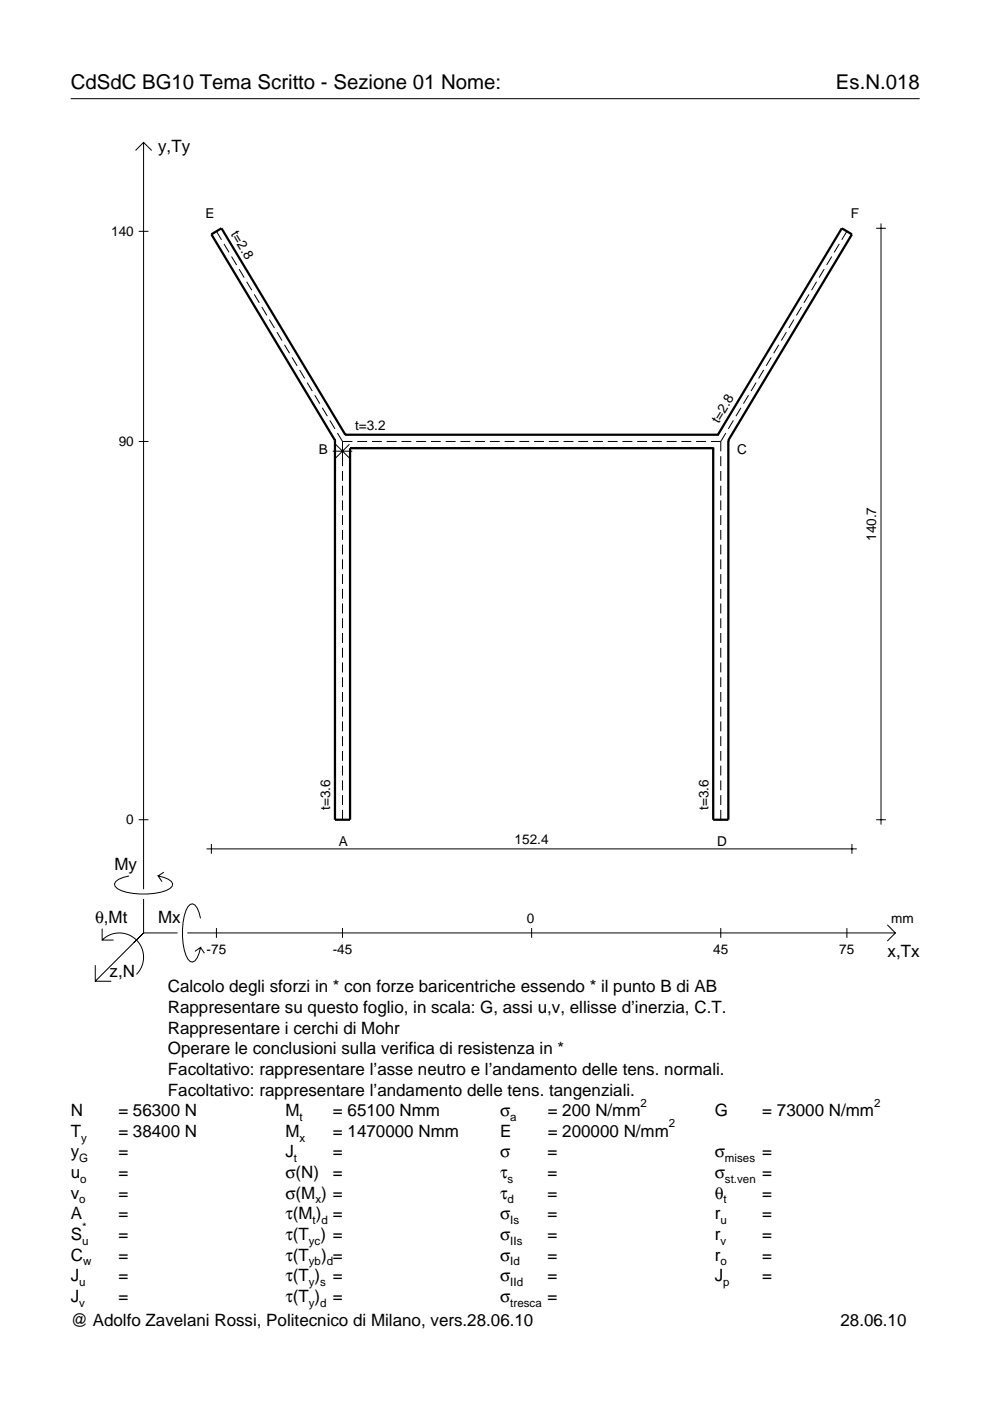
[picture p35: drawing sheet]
<svg xmlns="http://www.w3.org/2000/svg" width="210mm" height="297mm" viewBox="0 0 210 297" stroke-linecap="round" stroke-linejoin="round" font-family="sans-serif">
<defs><g id="words">
<g font-size="4.3">
<text x="15" y="18.9">CdSdC BG10 Tema Scritto - Sezione 01 Nome:</text>
<text x="177.2" y="18.9">Es.N.018</text>
</g>
<g font-size="3.6">
<text x="33.5" y="32.3">y,Ty</text>
<text x="24.3" y="184.4">My</text>
<text x="20.1" y="195.7">θ,Mt</text>
<text x="33.5" y="195.7">Mx</text>
<text x="188.2" y="203">x,Tx</text>
<text x="23.2" y="207.1">z,N</text>
<text x="35.6" y="210.4">Calcolo degli sforzi in * con forze baricentriche essendo * il punto B di AB</text>
<text x="35.6" y="214.8">Rappresentare su questo foglio, in scala: G, assi u,v, ellisse d’inerzia, C.T.</text>
<text x="35.6" y="219.2">Rappresentare i cerchi di Mohr</text>
<text x="35.6" y="223.5">Operare le conclusioni sulla verifica di resistenza in *</text>
<text x="35.6" y="227.9">Facoltativo: rappresentare l’asse neutro e l’andamento delle tens. normali.</text>
<text x="35.6" y="232.3">Facoltativo: rappresentare l’andamento delle tens. tangenziali.</text>
<text x="15" y="236.7">N</text>
<text x="25.1" y="236.7">= 56300 N</text>
<text x="60.5" y="236.7">M</text>
<text x="70.6" y="236.7">= 65100 Nmm</text>
<text x="106" y="236.7">σ</text>
<text x="116.1" y="236.7">= 200 N/mm</text>
<text x="151.5" y="236.7">G</text>
<text x="161.6" y="236.7">= 73000 N/mm</text>
<text x="15" y="245.4">y</text>
<text x="15" y="241">T</text>
<text x="25.1" y="245.4">=</text>
<text x="25.1" y="241">= 38400 N</text>
<text x="60.5" y="245.4">J</text>
<text x="60.5" y="241">M</text>
<text x="70.6" y="245.4">=</text>
<text x="70.6" y="241">= 1470000 Nmm</text>
<text x="106" y="245.4">σ</text>
<text x="106" y="241">E</text>
<text x="116.1" y="245.4">=</text>
<text x="116.1" y="241">= 200000 N/mm</text>
<text x="151.5" y="245.4">σ</text>
<text x="161.6" y="245.4">=</text>
<text x="15" y="249.8">u</text>
<text x="25.1" y="249.8">=</text>
<text x="60.5" y="249.8">σ(N)</text>
<text x="70.6" y="249.8">=</text>
<text x="106" y="249.8">τ</text>
<text x="116.1" y="249.8">=</text>
<text x="151.5" y="249.8">σ</text>
<text x="161.6" y="249.8">=</text>
<text x="15" y="254.2">v</text>
<text x="25.1" y="254.2">=</text>
<text x="60.5" y="254.2">σ(M ) =</text>
<text x="106" y="254.2">τ</text>
<text x="116.1" y="254.2">=</text>
<text x="151.5" y="254.2">θ</text>
<text x="161.6" y="254.2">=</text>
<text x="15" y="258.5">A</text>
<text x="15" y="262.9">S</text>
<text x="25.1" y="262.9">=</text>
<text x="25.1" y="258.5">=</text>
<text x="60.5" y="262.9">τ(T ) =</text>
<text x="60.5" y="258.5">τ(M ) =</text>
<text x="106" y="258.5">σ</text>
<text x="106" y="262.9">σ</text>
<text x="116.1" y="258.5">=</text>
<text x="116.1" y="262.9">=</text>
<text x="151.5" y="262.9">r</text>
<text x="151.5" y="258.5">r</text>
<text x="161.6" y="262.9">=</text>
<text x="161.6" y="258.5">=</text>
<text x="15" y="267.3">C</text>
<text x="25.1" y="267.3">=</text>
<text x="60.5" y="267.3">τ(T</text>
<text x="68.1" y="267.3">) =</text>
<text x="106" y="267.3">σ</text>
<text x="116.1" y="267.3">=</text>
<text x="151.5" y="267.3">r</text>
<text x="161.6" y="267.3">=</text>
<text x="15" y="271.7">J</text>
<text x="25.1" y="271.7">=</text>
<text x="60.5" y="271.7">τ(T )</text>
<text x="70.6" y="271.7">=</text>
<text x="106" y="271.7">σ</text>
<text x="116.1" y="271.7">=</text>
<text x="151.5" y="271.7">J</text>
<text x="161.6" y="271.7">=</text>
<text x="15" y="276">J</text>
<text x="15" y="281.2">@ Adolfo Zavelani Rossi, Politecnico di Milano, vers.28.06.10</text>
<text x="25.1" y="276">=</text>
<text x="60.5" y="276">τ(T )</text>
<text x="70.6" y="276">=</text>
<text x="106" y="276">σ</text>
<text x="116.1" y="276">=</text>
<text x="178.2" y="281.2">28.06.10</text>
</g>
<g font-size="2.9">
<text x="43.6" y="46.2">E</text>
<text x="180.4" y="46.2">F</text>
<text x="23.6" y="50">140</text>
<text x="48.9" y="49.6" transform="rotate(59 48.9 49.6)">t=2.8</text>
<text x="152.4" y="89.9" transform="rotate(-59 152.4 89.9)">t=2.8</text>
<text x="25.2" y="94.6">90</text>
<text x="75.3" y="91.1">t=3.2</text>
<text x="67.6" y="96.3">B</text>
<text x="156.3" y="96.3">C</text>
<text x="185.8" y="114.7" transform="rotate(-90 185.8 114.7)">140.7</text>
<text x="70" y="171.7" transform="rotate(-90 70 171.7)">t=3.6</text>
<text x="150.2" y="171.7" transform="rotate(-90 150.2 171.7)">t=3.6</text>
<text x="26.8" y="174.8">0</text>
<text x="71.9" y="179.3">A</text>
<text x="109.1" y="179">152.4</text>
<text x="152.1" y="179.3">D</text>
<text x="111.7" y="195.7">0</text>
<text x="189" y="195.7">mm</text>
<text x="43.8" y="202.2">-75</text>
<text x="70.5" y="202.2">-45</text>
<text x="151.2" y="202.2">45</text>
<text x="178" y="202.2">75</text>
</g>
<g font-size="2.4">
<text x="63.5" y="237.7">t</text>
<text x="108.2" y="237.7">a</text>
<text x="135.8" y="234.7">2</text>
<text x="141.8" y="239">2</text>
<text x="185.3" y="234.7">2</text>
<text x="17.2" y="242">y</text>
<text x="63.5" y="242">x</text>
<text x="16.8" y="246.4">G</text>
<text x="17" y="250.8">o</text>
<text x="62.3" y="246.4">t</text>
<text x="107.6" y="250.8">s</text>
<text x="153.7" y="246.4">mises</text>
<text x="153.7" y="250.8">st.ven</text>
<text x="16.8" y="255.2">o</text>
<text x="66.9" y="255.2">x</text>
<text x="107.6" y="255.2">d</text>
<text x="153.4" y="255.2">t</text>
<text x="17.4" y="263.9">u</text>
<text x="17.4" y="260.9">*</text>
<text x="65.5" y="263.9">yc</text>
<text x="66.3" y="259.5">t d</text>
<text x="108.2" y="259.5">Is</text>
<text x="108.2" y="263.9">IIs</text>
<text x="152.7" y="263.9">v</text>
<text x="152.7" y="259.5">u</text>
<text x="17.6" y="268.3">w</text>
<text x="65.5" y="268.3">yb d</text>
<text x="108.2" y="268.3">Id</text>
<text x="152.7" y="268.3">o</text>
<text x="16.8" y="272.7">u</text>
<text x="65.5" y="272.7">y s</text>
<text x="108.2" y="272.7">IId</text>
<text x="153.3" y="272.7">p</text>
<text x="16.8" y="277">v</text>
<text x="65.5" y="277">y d</text>
<text x="108.2" y="277">tresca</text>
</g>
</g></defs>
<g fill="none" stroke="#000" stroke-width=".21">
<path d="M15 20.9h180M28.7 31.9l1.7-1.7 1.8 1.7M30.4 30.2v158.3M29.4 49h2.1M45.9 49l1.1 1.8M47.5 51.7l1.1 1.8M49.1 54.4l1.1 1.8M50.7 57.1l1.1 1.8M52.3 59.7l1.1 1.8M173.1 59.7l-1 1.8M174.7 57.1l-1 1.8M176.3 54.4l-1 1.8"/>
<path d="M177.9 51.7l-1 1.8M179.6 49l-1.1 1.8M185.8 48.4h2M186.8 47.4v127.4M53.9 62.4l1.1 1.8M55.5 65.1l1.1 1.8M57.1 67.8l1.1 1.7M58.7 70.4l1.1 1.8M60.3 73.1l1.1 1.8M61.9 75.8l1.1 1.8M63.5 78.4l1.1 1.8M161.9 78.4l-1.1 1.8"/>
<path d="M163.5 75.8l-1.1 1.8M165.1 73.1l-1.1 1.8M166.7 70.4l-1.1 1.8M168.3 67.8l-1 1.7M169.9 65.1l-1 1.8M171.5 62.4l-1 1.8M29.4 93.6h2.1M65.1 81.1l1.1 1.8M66.7 83.8l1.1 1.8M68.3 86.5l1.1 1.8M69.9 89.1l1.1 1.8M70.6 95.7h4.1"/>
<path d="M71.2 94.2l2.9 2.9M71.5 91.8l1.1 1.8M72.6 93.6h2.1M72.6 93.6v5.2M72.6 99.9v2M74.1 94.2l-2.9 2.9M75.7 93.6h2.1M78.9 93.6h2.1M82 93.6h2.1M85.1 93.6h2.1M88.2 93.6h2.1M91.4 93.6h2.1"/>
<path d="M94.5 93.6h2.1M97.6 93.6h2.1M100.7 93.6h2.1M103.9 93.6h2.1M107 93.6h2.1M110.1 93.6h2.1M113.2 93.6h2.1M116.4 93.6h2.1M119.5 93.6h2.1M122.6 93.6h2.1M125.7 93.6h2.1M128.9 93.6h2"/>
<path d="M132 93.6h2.1M135.1 93.6h2.1M138.2 93.6h2.1M141.4 93.6h2M144.5 93.6h2.1M147.6 93.6h2.1M150.7 93.6h2.1M152.8 93.6v2.1M152.8 96.7v2.1M152.8 99.9v2M153.9 91.8l-1.1 1.8M155.5 89.1l-1.1 1.8"/>
<path d="M157.1 86.5l-1.1 1.8M158.7 83.8l-1.1 1.8M160.3 81.1l-1.1 1.8M72.6 103v2.1M72.6 106.1v2.1M72.6 109.2v2.1M72.6 112.3v2.1M72.6 115.5v2.1M72.6 118.6v2.1M152.8 103v2.1M152.8 106.1v2.1M152.8 109.2v2.1"/>
<path d="M152.8 112.3v2.1M152.8 115.5v2.1M152.8 118.6v2.1M72.6 121.7v2.1M72.6 124.8v2.1M72.6 128v2.1M72.6 131.1v2.1M72.6 134.2v2.1M72.6 137.3v2.1M152.8 121.7v2.1M152.8 124.8v2.1M152.8 128v2.1"/>
<path d="M152.8 131.1v2.1M152.8 134.2v2.1M152.8 137.3v2.1M72.6 140.5v2.1M72.6 143.6v2.1M72.6 146.7v2.1M72.6 149.8v2.1M72.6 153v2.1M72.6 156.1v2.1M72.6 159.2v2.1M152.8 140.5v2.1M152.8 143.6v2.1"/>
<path d="M152.8 146.7v2.1M152.8 149.8v2.1M152.8 153v2.1M152.8 156.1v2.1M152.8 159.2v2.1M29.4 173.8h2.1M43.8 180h137.9M44.8 179v2M72.6 162.3v2.1M72.6 165.5v2.1M72.6 168.6v2.1M72.6 171.7v2.1"/>
<path d="M152.8 162.3v2.1M152.8 165.5v2.1M152.8 168.6v2.1M152.8 171.7v2.1M180.6 179v2M185.8 173.8h2M21.7 199.3a5.1 5.1 0 0 1 7.2 0 5.1 5.1 0 0 1 0 7.3M21.7 196.9v2.4h2.4M27.3 185.7a3.6 3.6 0 0 0-3 1.7l.1 .5a5.6 5.6 0 0 0 3.8 1.5 13.4 13.4 0 0 0 7.8-1l.5-.5 .1-.5a3.6 3.6 0 0 0-3.1-1.7l.8 1.2M30.4 190.6v7.2M30.4 197.8l-10.2 10.2M30.4 197.8h7.2"/>
<path d="M34.7 184.9l-1.2 .8M39.7 197.8h150.1M42.5 194.7a3.6 3.6 0 0 0-1.7-3.1l-.5 .2a5.7 5.7 0 0 0-1.5 3.7 13.3 13.3 0 0 0 1 7.9l.5 .5 .5 .1a3.6 3.6 0 0 0 1.7-3.1l-1.2 .8M45.9 196.8v2M72.6 196.8v2M112.7 196.8v2M152.8 196.8v2M179.6 196.8v2M188.1 196.1l1.7 1.7-1.7 1.7M20.2 204.7v3.3h3.4M42.5 200.9l.8 1.2"/>
</g>
<path d="M71 93.4h.1M71 93.4v80.4h3.2v-78.8M73.2 92.2h.1M73.2 92.2h79M73.2 92.2l-26.2-43.8-2.2 1.3 26.2 43.7M74.2 95h.1M74.2 95h77M151.2 95h.1M152.2 92.2h.1M152.2 92.2l26.3-43.8 2.1 1.3-26.2 43.7M154.4 93.4h.1M154.4 93.4v80.4h-3.2v-78.8" fill="none" stroke="#000" stroke-width=".48"/>
<use href="#words"/>
</svg>
